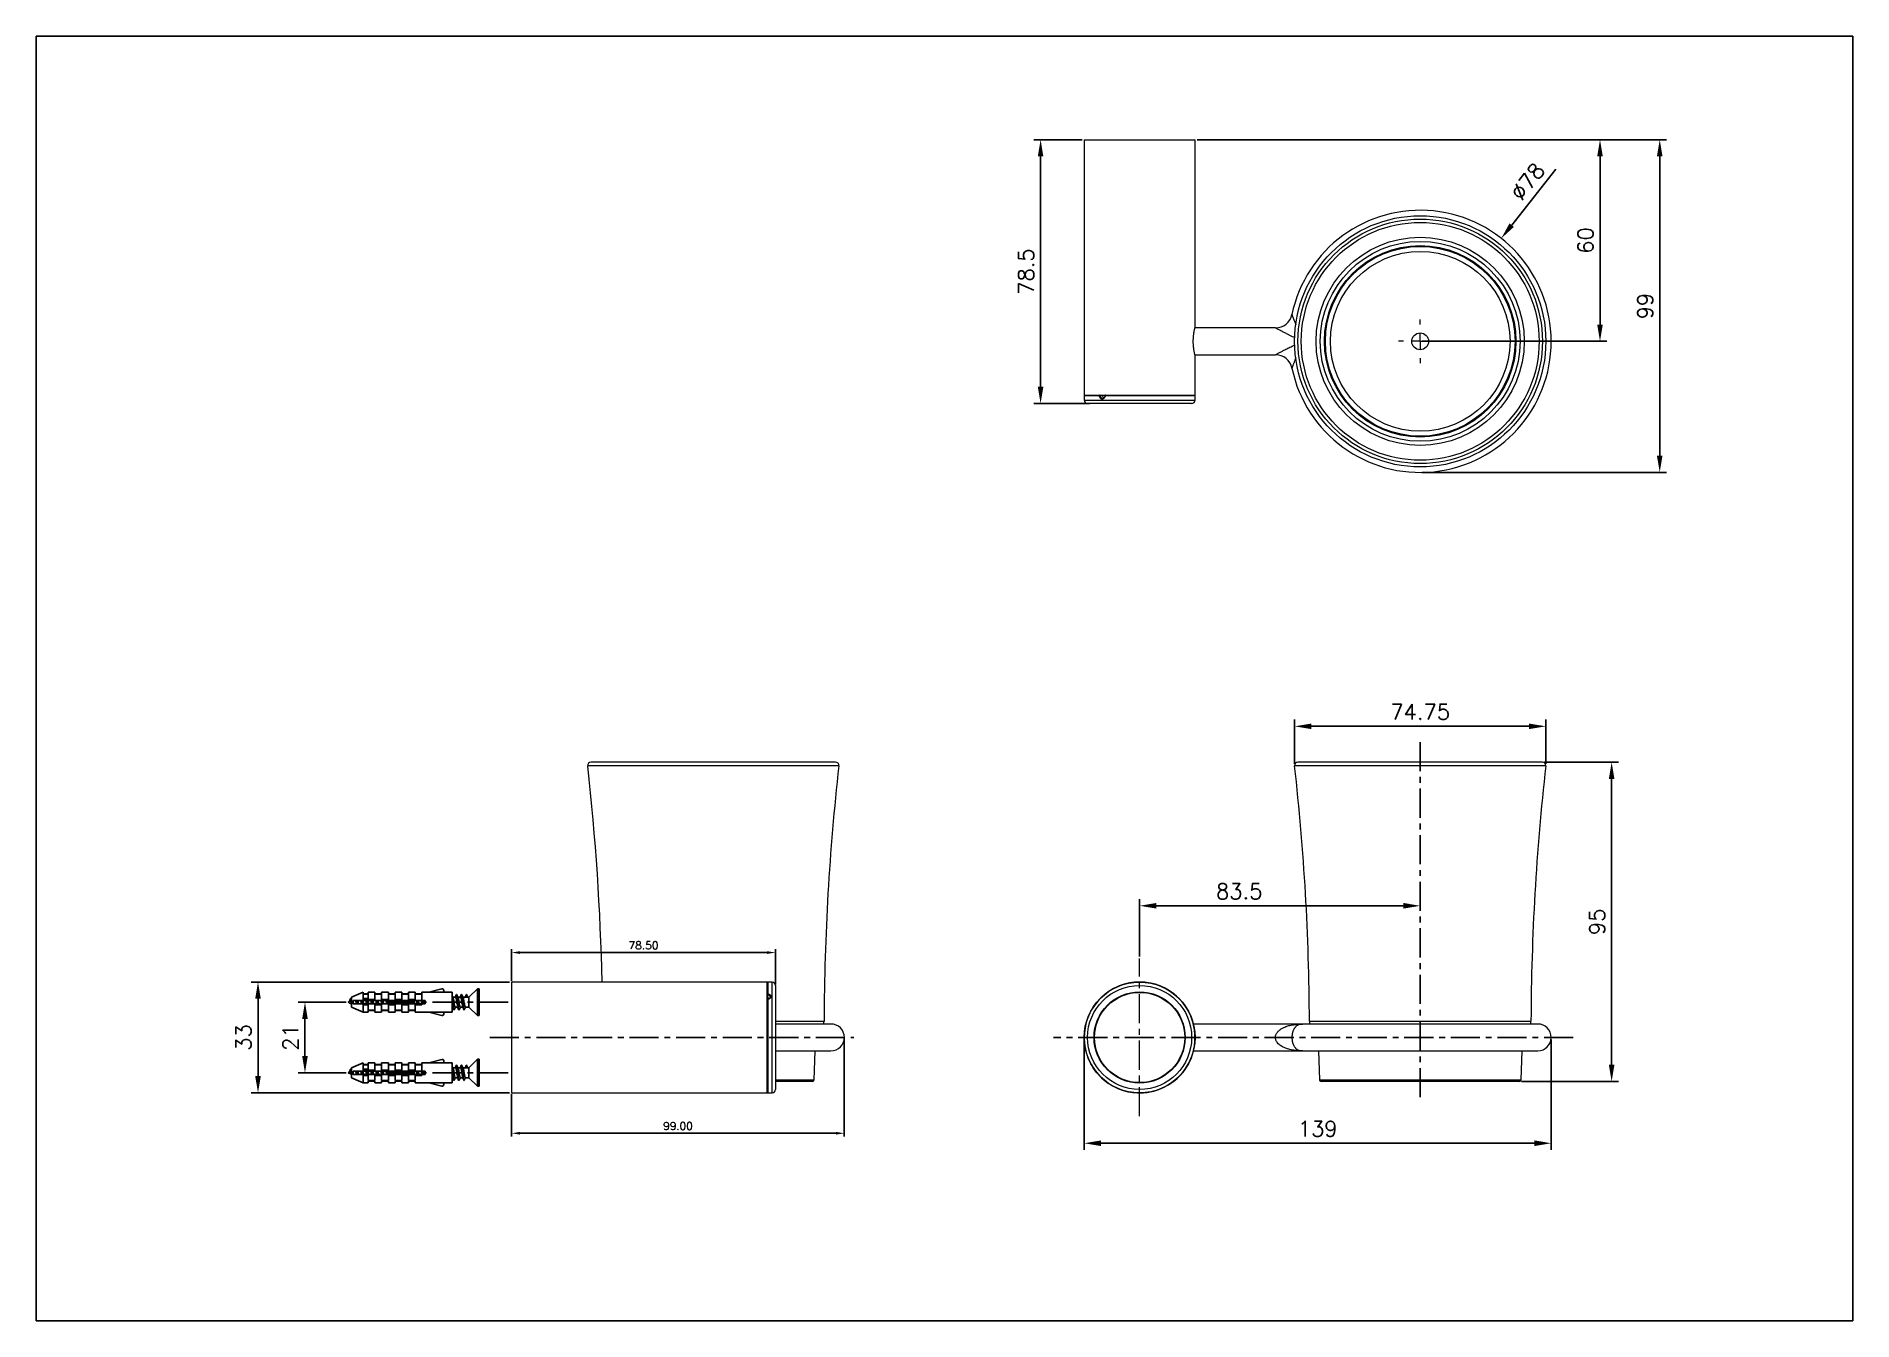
# Model space of a CAD drawing. Extents: x -620 to -79, y 16 to 398.
import ezdxf

# ---------------------------------------------------------------- set-up
doc = ezdxf.new("R2010")
doc.units = 0
doc.header["$LTSCALE"] = 23.1
doc.header["$MEASUREMENT"] = 0
doc.linetypes.add('CENTER', pattern=[0.6, 0.375, -0.075, 0.075, -0.075])
doc.layers.get('0').update_dxf_attribs({"linetype": 'CONTINUOUS'})
doc.layers.get('Defpoints').update_dxf_attribs({"linetype": 'CONTINUOUS'})
doc.styles.get("Standard").update_dxf_attribs({"font": 'txt.shx', "bigfont": 'whgtxt.shx'})
doc.dimstyles.get("Standard").update_dxf_attribs({"dimtxt": 2.5, "dimasz": 0.18, "dimexe": 0.18, "dimexo": 0.0625, "dimgap": 0.09, "dimtad": 0, "dimtih": 1, "dimtoh": 1, "dimdec": 4, "dimzin": 0, "dimdsep": 46, "dimtxsty": 'Standard', "dimcen": 0.09, "dimadec": 0, "dimazin": 0, "dimtp": 0.001, "dimtm": 0.001, "dimtfac": 1, "dimtdec": 4, "dimtofl": 0, "dimtmove": 0, "dimatfit": 0, "dimfxl": 0, "dimtolj": 1, "dimtzin": 0, "dimarcsym": 0})

msp = doc.modelspace()

# ---------------------------------------------------------------- blocks, each defined once
blk = doc.blocks.new('SW_CENTERMARKSYMBOL_2')
at = {"color": 0, "linetype": 'Continuous', "lineweight": 0}
for p, q in [((0, 5), (0, 6.5)), ((-5, 0), (-6.5, 0)), ((0, 0), (-2.5, 0)), ((0, 0), (0, 2.5)), ((0, 0), (0, -2.5)), ((0, 0), (2.5, 0)), ((5, 0), (6.5, 0)), ((0, -5), (0, -6.5))]:
    blk.add_line(p, q, dxfattribs=at)
blk = doc.blocks.new('*D36')
at = {"color": 2, "lineweight": -2, "transparency": 16777216}
for p, q in [((-245.32, 181.59), (-245.32, 194.78)), ((-170.58, 181.59), (-170.58, 194.78)), ((-240.32, 192.78), (-175.58, 192.78))]:
    blk.add_line(p, q, dxfattribs=at)
at = {"color": 2, "transparency": 16777216}
for points in [[(-240.32, 193.61), (-240.32, 191.94), (-245.32, 192.78)], [(-175.58, 193.61), (-175.58, 191.94), (-170.58, 192.78)]]:
    blk.add_solid(points, dxfattribs=at)
at = {"layer": 'Defpoints', "color": 0, "transparency": 16777216}
for p in [(-170.58, 192.78), (-245.32, 180.99), (-170.58, 180.99)]:
    blk.add_point(p, dxfattribs=at)
at = {"color": 2, "transparency": 16777216, "insert": (-207.95, 197.08), "char_height": 4.6, "attachment_point": 5}
blk.add_mtext('\\A1;74.75', dxfattribs=at)
blk = doc.blocks.new('*D37')
at = {"color": 2, "lineweight": -2, "transparency": 16777216}
for p, q in [((-307.95, 99.59), (-307.95, 66.71)), ((-168.95, 99.59), (-168.95, 66.71)), ((-302.95, 68.71), (-173.95, 68.71))]:
    blk.add_line(p, q, dxfattribs=at)
at = {"color": 2, "transparency": 16777216}
for points in [[(-302.95, 69.55), (-302.95, 67.88), (-307.95, 68.71)], [(-173.95, 69.55), (-173.95, 67.88), (-168.95, 68.71)]]:
    blk.add_solid(points, dxfattribs=at)
at = {"layer": 'Defpoints', "color": 0, "transparency": 16777216}
for p in [(-307.95, 100.19), (-168.95, 100.19), (-168.95, 68.71)]:
    blk.add_point(p, dxfattribs=at)
at = {"color": 2, "transparency": 16777216, "insert": (-238.45, 73.01), "char_height": 4.6, "attachment_point": 5}
blk.add_mtext('\\A1;139', dxfattribs=at)
blk = doc.blocks.new('*D38')
at = {"color": 2, "lineweight": -2, "transparency": 16777216}
for p, q in [((-170.97, 182.1), (-148.98, 182.1)), ((-150.98, 92.1), (-150.98, 177.1)), ((-177.83, 87.1), (-148.98, 87.1))]:
    blk.add_line(p, q, dxfattribs=at)
at = {"color": 2, "transparency": 16777216}
for points in [[(-151.81, 177.1), (-150.15, 177.1), (-150.98, 182.1)], [(-151.81, 92.1), (-150.15, 92.1), (-150.98, 87.1)]]:
    blk.add_solid(points, dxfattribs=at)
at = {"layer": 'Defpoints', "color": 0, "transparency": 16777216}
for p in [(-171.57, 182.1), (-150.98, 182.1), (-178.43, 87.1)]:
    blk.add_point(p, dxfattribs=at)
at = {"color": 2, "transparency": 16777216, "insert": (-155.28, 134.6), "char_height": 4.6, "attachment_point": 5, "rotation": 90}
blk.add_mtext('\\A1;95', dxfattribs=at)
blk = doc.blocks.new('*D39')
at = {"color": 2, "lineweight": -2, "transparency": 16777216}
for p, q in [((-291.45, 124.25), (-291.45, 141.37)), ((-207.95, 139.97), (-207.95, 141.37)), ((-212.95, 139.37), (-286.45, 139.37))]:
    blk.add_line(p, q, dxfattribs=at)
at = {"color": 2, "transparency": 16777216}
for points in [[(-286.45, 140.21), (-286.45, 138.54), (-291.45, 139.37)], [(-212.95, 140.21), (-212.95, 138.54), (-207.95, 139.37)]]:
    blk.add_solid(points, dxfattribs=at)
at = {"layer": 'Defpoints', "color": 0, "transparency": 16777216}
for p in [(-291.45, 139.37), (-207.95, 139.37), (-291.45, 123.65)]:
    blk.add_point(p, dxfattribs=at)
at = {"color": 2, "transparency": 16777216, "insert": (-261.81, 143.67), "char_height": 4.6, "attachment_point": 5}
blk.add_mtext('\\A1;83.5', dxfattribs=at)
blk = doc.blocks.new('*D40')
at = {"color": 2, "lineweight": -2, "transparency": 16777216}
for p, q in [((-274.35, 367.35), (-134.67, 367.35)), ((-136.67, 273.35), (-136.67, 362.35)), ((-207.35, 268.35), (-134.67, 268.35))]:
    blk.add_line(p, q, dxfattribs=at)
at = {"color": 2, "transparency": 16777216}
for points in [[(-137.51, 362.35), (-135.84, 362.35), (-136.67, 367.35)], [(-137.51, 273.35), (-135.84, 273.35), (-136.67, 268.35)]]:
    blk.add_solid(points, dxfattribs=at)
at = {"layer": 'Defpoints', "color": 0, "transparency": 16777216}
for p in [(-274.95, 367.35), (-136.67, 367.35), (-207.95, 268.35)]:
    blk.add_point(p, dxfattribs=at)
at = {"color": 2, "transparency": 16777216, "insert": (-140.97, 317.85), "char_height": 4.6, "attachment_point": 5, "rotation": 90}
blk.add_mtext('\\A1;99', dxfattribs=at)
blk = doc.blocks.new('*D41')
at = {"color": 2, "lineweight": -2, "transparency": 16777216}
for p, q in [((-308.55, 367.35), (-322.92, 367.35)), ((-320.92, 293.85), (-320.92, 362.35)), ((-306.36, 288.85), (-322.92, 288.85))]:
    blk.add_line(p, q, dxfattribs=at)
at = {"color": 2, "transparency": 16777216}
for points in [[(-321.75, 362.35), (-320.09, 362.35), (-320.92, 367.35)], [(-321.75, 293.85), (-320.09, 293.85), (-320.92, 288.85)]]:
    blk.add_solid(points, dxfattribs=at)
at = {"layer": 'Defpoints', "color": 0, "transparency": 16777216}
for p in [(-320.92, 367.35), (-307.95, 367.35), (-305.76, 288.85)]:
    blk.add_point(p, dxfattribs=at)
at = {"color": 2, "transparency": 16777216, "insert": (-325.22, 328.1), "char_height": 4.6, "attachment_point": 5, "rotation": 90}
blk.add_mtext('\\A1;78.5', dxfattribs=at)
blk = doc.blocks.new('*D42')
at = {"color": 2, "lineweight": -2, "transparency": 16777216}
blk.add_line((-167.56, 358.62), (-180.72, 341.91), dxfattribs=at)
at = {"color": 2, "transparency": 16777216}
blk.add_solid([(-181.38, 342.43), (-180.07, 341.4), (-183.82, 337.98)], dxfattribs=at)
at = {"layer": 'Defpoints', "color": 0, "transparency": 16777216}
for p in [(-183.82, 337.98), (-232.08, 276.71)]:
    blk.add_point(p, dxfattribs=at)
at = {"color": 2, "transparency": 16777216, "insert": (-175.98, 354.89), "char_height": 4.6, "attachment_point": 5, "rotation": 51.7736}
blk.add_mtext('\\A1;∅78', dxfattribs=at)
blk = doc.blocks.new('*D43')
at = {"color": 2, "lineweight": -2, "transparency": 16777216}
for p, q in [((-478.33, 116.99), (-478.33, 126.45)), ((-402.33, 125.45), (-475.83, 125.45)), ((-399.83, 115.97), (-399.83, 126.45))]:
    blk.add_line(p, q, dxfattribs=at)
at = {"color": 2, "transparency": 16777216}
for points in [[(-475.83, 125.87), (-475.83, 125.04), (-478.33, 125.45)], [(-402.33, 125.87), (-402.33, 125.04), (-399.83, 125.45)]]:
    blk.add_solid(points, dxfattribs=at)
at = {"layer": 'Defpoints', "color": 0, "transparency": 16777216}
for p in [(-478.33, 125.45), (-478.33, 116.69), (-399.83, 115.67)]:
    blk.add_point(p, dxfattribs=at)
at = {"color": 2, "transparency": 16777216, "insert": (-439.08, 127.6), "char_height": 2.3, "attachment_point": 5}
blk.add_mtext('\\A1;78.50', dxfattribs=at)
blk = doc.blocks.new('*D44')
at = {"color": 2, "lineweight": -2, "transparency": 16777216}
for p, q in [((-379.33, 99.89), (-379.33, 70.68)), ((-478.33, 83.39), (-478.33, 70.68)), ((-381.83, 71.68), (-475.83, 71.68))]:
    blk.add_line(p, q, dxfattribs=at)
at = {"color": 2, "transparency": 16777216}
for points in [[(-475.83, 72.1), (-475.83, 71.27), (-478.33, 71.68)], [(-381.83, 72.1), (-381.83, 71.27), (-379.33, 71.68)]]:
    blk.add_solid(points, dxfattribs=at)
at = {"layer": 'Defpoints', "color": 0, "transparency": 16777216}
for p in [(-379.33, 100.19), (-478.33, 83.69), (-478.33, 71.68)]:
    blk.add_point(p, dxfattribs=at)
at = {"color": 2, "transparency": 16777216, "insert": (-428.83, 73.83), "char_height": 2.3, "attachment_point": 5}
blk.add_mtext('\\A1;99.00', dxfattribs=at)
blk = doc.blocks.new('*D47')
at = {"color": 2, "lineweight": -2, "transparency": 16777216}
for p, q in [((-527.62, 110.69), (-541.84, 110.69)), ((-539.84, 94.69), (-539.84, 105.69)), ((-527.62, 89.69), (-541.84, 89.69))]:
    blk.add_line(p, q, dxfattribs=at)
at = {"color": 2, "transparency": 16777216}
for points in [[(-540.67, 105.69), (-539, 105.69), (-539.84, 110.69)], [(-540.67, 94.69), (-539, 94.69), (-539.84, 89.69)]]:
    blk.add_solid(points, dxfattribs=at)
at = {"layer": 'Defpoints', "color": 0, "transparency": 16777216}
for p in [(-539.84, 110.69), (-527.02, 110.69), (-527.02, 89.69)]:
    blk.add_point(p, dxfattribs=at)
at = {"color": 2, "transparency": 16777216, "insert": (-544.14, 100.19), "char_height": 4.6, "attachment_point": 5, "rotation": 90}
blk.add_mtext('\\A1;21', dxfattribs=at)
blk = doc.blocks.new('*D48')
at = {"color": 2, "lineweight": -2, "transparency": 16777216}
for p, q in [((-478.93, 116.69), (-555.81, 116.69)), ((-553.81, 111.69), (-553.81, 88.69)), ((-478.93, 83.69), (-555.81, 83.69))]:
    blk.add_line(p, q, dxfattribs=at)
at = {"color": 2, "transparency": 16777216}
for points in [[(-554.65, 111.69), (-552.98, 111.69), (-553.81, 116.69)], [(-554.65, 88.69), (-552.98, 88.69), (-553.81, 83.69)]]:
    blk.add_solid(points, dxfattribs=at)
at = {"layer": 'Defpoints', "color": 0, "transparency": 16777216}
for p in [(-478.33, 116.69), (-553.81, 83.69), (-478.33, 83.69)]:
    blk.add_point(p, dxfattribs=at)
at = {"color": 2, "transparency": 16777216, "insert": (-558.11, 100.19), "char_height": 4.6, "attachment_point": 5, "rotation": 90}
blk.add_mtext('\\A1;33', dxfattribs=at)
blk = doc.blocks.new('*D49')
at = {"color": 2, "lineweight": -2, "transparency": 16777216}
for p, q in [((-274.35, 367.35), (-152.44, 367.35)), ((-154.44, 312.35), (-154.44, 362.35)), ((-207.35, 307.35), (-152.44, 307.35))]:
    blk.add_line(p, q, dxfattribs=at)
at = {"color": 2, "transparency": 16777216}
for points in [[(-155.27, 362.35), (-153.6, 362.35), (-154.44, 367.35)], [(-155.27, 312.35), (-153.6, 312.35), (-154.44, 307.35)]]:
    blk.add_solid(points, dxfattribs=at)
at = {"layer": 'Defpoints', "color": 0, "transparency": 16777216}
for p in [(-274.95, 367.35), (-154.44, 367.35), (-207.95, 307.35)]:
    blk.add_point(p, dxfattribs=at)
at = {"color": 2, "transparency": 16777216, "insert": (-158.74, 337.35), "char_height": 4.6, "attachment_point": 5, "rotation": 90}
blk.add_mtext('\\A1;60', dxfattribs=at)
blk = doc.blocks.new('A$C249B000C')
at = {"color": 2, "linetype": 'Continuous'}
for p, q in [((0, 0), (0, 420)), ((0, 420), (594, 420)), ((594, 0), (594, 420)), ((0, 0), (594, 0))]:
    blk.add_line(p, q, dxfattribs=at)

# ---------------------------------------------------------------- dimensions: what is measured, and where the dimension line sits
for base, p1, p2, override, picture, middle in [((-320.918, 367.346), (-305.764, 288.846), (-307.95, 367.346), {"dimscale": 2, "dimtxt": 2.3, "dimasz": 2.5, "dimexe": 1, "dimexo": 0.3, "dimgap": 1, "dimtad": 1, "dimtih": 0, "dimtoh": 0, "dimdec": 1, "dimzin": 8, "dimcen": 0, "dimclrd": 2, "dimclre": 2, "dimclrt": 2, "dimtp": 0.1, "dimtm": 0, "dimtfac": 0.5, "dimtdec": 2, "dimatfit": 3}, '*D41', (-325.218, 328.096)), ((-150.981, 182.101), (-178.433, 87.101), (-171.57, 182.101), {"dimscale": 2, "dimtxt": 2.3, "dimasz": 2.5, "dimexe": 1, "dimexo": 0.3, "dimgap": 1, "dimtad": 1, "dimtih": 0, "dimtoh": 0, "dimdec": 2, "dimzin": 8, "dimcen": 0, "dimclrd": 2, "dimclre": 2, "dimclrt": 2, "dimtp": 0.1, "dimtm": 0, "dimtfac": 0.5, "dimtdec": 2, "dimatfit": 3}, '*D38', (-155.281, 134.601)), ((-553.815, 83.687), (-478.326, 116.687), (-478.326, 83.687), {"dimscale": 2, "dimtxt": 2.3, "dimasz": 2.5, "dimexe": 1, "dimexo": 0.3, "dimgap": 1, "dimtad": 1, "dimtih": 0, "dimtoh": 0, "dimdec": 2, "dimzin": 8, "dimcen": 0, "dimclrd": 2, "dimclre": 2, "dimclrt": 2, "dimtp": 0.1, "dimtm": 0, "dimtfac": 0.5, "dimtdec": 2, "dimatfit": 3}, '*D48', (-558.115, 100.187))]:
    dim = msp.add_linear_dim(base=base, p1=p1, p2=p2, angle=90, dimstyle='Standard', override=override)
    dim.commit()
    dim.dimension.update_dxf_attribs({"geometry": picture, "text_midpoint": middle})
for base, p1, p2, angle, override, picture, middle in [((-136.674, 367.346), (-207.95, 268.346), (-274.95, 367.346), 90, {"dimscale": 2, "dimtxt": 2.3, "dimasz": 2.5, "dimexe": 1, "dimexo": 0.3, "dimgap": 1, "dimtad": 1, "dimtih": 0, "dimtoh": 0, "dimdec": 1, "dimzin": 8, "dimcen": 0, "dimclrd": 2, "dimclre": 2, "dimclrt": 2, "dimtp": 0.1, "dimtm": 0, "dimtfac": 0.5, "dimtdec": 2, "dimatfit": 3}, '*D40', (-136.674, 317.846)), ((-154.437, 367.346), (-207.95, 307.346), (-274.95, 367.346), 90, {"dimscale": 2, "dimtxt": 2.3, "dimasz": 2.5, "dimexe": 1, "dimexo": 0.3, "dimgap": 1, "dimtad": 1, "dimtih": 0, "dimtoh": 0, "dimdec": 1, "dimzin": 8, "dimcen": 0, "dimclrd": 2, "dimclre": 2, "dimclrt": 2, "dimtp": 0.1, "dimtm": 0, "dimtfac": 0.5, "dimtdec": 2, "dimatfit": 3}, '*D49', (-154.437, 337.346)), ((-539.835, 110.687), (-527.025, 89.687), (-527.025, 110.687), 270, {"dimscale": 2, "dimtxt": 2.3, "dimasz": 2.5, "dimexe": 1, "dimexo": 0.3, "dimgap": 1, "dimtad": 1, "dimtih": 0, "dimtoh": 0, "dimdec": 2, "dimzin": 8, "dimcen": 0, "dimclrd": 2, "dimclre": 2, "dimclrt": 2, "dimtp": 0.1, "dimtm": 0, "dimtfac": 0.5, "dimtdec": 2, "dimatfit": 3}, '*D47', (-539.835, 100.187))]:
    dim = msp.add_linear_dim(base=base, p1=p1, p2=p2, angle=angle, dimstyle='Standard', override=override)
    dim.commit()
    dim.dimension.update_dxf_attribs({"geometry": picture, "text_midpoint": middle, "dimtype": 160})
dim = msp.add_diameter_dim_2p(p1=(-232.082, 276.709), p2=(-183.818, 337.984), dimstyle='Standard', override={"dimscale": 2, "dimtxt": 2.3, "dimasz": 2.5, "dimexe": 1, "dimexo": 0.3, "dimgap": 1, "dimtad": 1, "dimtih": 0, "dimtoh": 0, "dimdec": 1, "dimzin": 8, "dimcen": 0, "dimclrd": 2, "dimclre": 2, "dimclrt": 2, "dimtp": 0.1, "dimtm": 0, "dimtfac": 0.5, "dimtdec": 2, "dimatfit": 3})
dim.commit()
dim.dimension.update_dxf_attribs({"geometry": '*D42', "text_midpoint": (-172.597, 352.229)})
for base, p1, p2, picture, middle in [((-170.576, 192.776), (-245.323, 180.989), (-170.576, 180.989), '*D36', (-207.95, 192.776)), ((-291.45, 139.374), (-207.95, 139.374), (-291.45, 123.647), '*D39', (-261.812, 139.374))]:
    dim = msp.add_linear_dim(base=base, p1=p1, p2=p2, dimstyle='Standard', override={"dimscale": 2, "dimtxt": 2.3, "dimasz": 2.5, "dimexe": 1, "dimexo": 0.3, "dimgap": 1, "dimtad": 1, "dimtih": 0, "dimtoh": 0, "dimdec": 2, "dimzin": 8, "dimcen": 0, "dimclrd": 2, "dimclre": 2, "dimclrt": 2, "dimtp": 0.1, "dimtm": 0, "dimtfac": 0.5, "dimtdec": 2, "dimatfit": 3})
    dim.commit()
    dim.dimension.update_dxf_attribs({"geometry": picture, "text_midpoint": middle, "dimtype": 160})
for base, p1, p2, override, picture, middle in [((-478.326, 125.454), (-399.826, 115.674), (-478.326, 116.687), {"dimtxt": 2.3, "dimasz": 2.5, "dimexe": 1, "dimexo": 0.3, "dimgap": 1, "dimtad": 1, "dimtih": 0, "dimtoh": 0, "dimdec": 2, "dimcen": 0, "dimclrd": 2, "dimclre": 2, "dimclrt": 2, "dimtp": 0.1, "dimtm": 0, "dimtfac": 0.5, "dimtdec": 2, "dimatfit": 3, "dimfxl": 2.5}, '*D43', (-439.076, 127.604)), ((-478.326, 71.684), (-379.326, 100.187), (-478.326, 83.687), {"dimtxt": 2.3, "dimasz": 2.5, "dimexe": 1, "dimexo": 0.3, "dimgap": 1, "dimtad": 1, "dimtih": 0, "dimtoh": 0, "dimdec": 2, "dimcen": 0, "dimclrd": 2, "dimclre": 2, "dimclrt": 2, "dimtp": 0.1, "dimtm": 0, "dimtfac": 0.5, "dimtdec": 2, "dimatfit": 3, "dimfxl": 2.5}, '*D44', (-428.826, 73.834)), ((-168.95, 68.712), (-307.95, 100.187), (-168.95, 100.187), {"dimscale": 2, "dimtxt": 2.3, "dimasz": 2.5, "dimexe": 1, "dimexo": 0.3, "dimgap": 1, "dimtad": 1, "dimtih": 0, "dimtoh": 0, "dimdec": 2, "dimzin": 8, "dimcen": 0, "dimclrd": 2, "dimclre": 2, "dimclrt": 2, "dimtp": 0.1, "dimtm": 0, "dimtfac": 0.5, "dimtdec": 2, "dimatfit": 3}, '*D37', (-238.45, 73.012))]:
    dim = msp.add_linear_dim(base=base, p1=p1, p2=p2, dimstyle='Standard', override=override)
    dim.commit()
    dim.dimension.update_dxf_attribs({"geometry": picture, "text_midpoint": middle})

# ---------------------------------------------------------------- linework, layer by layer
at = {"color": 7, "linetype": 'Continuous', "lineweight": 15}
for p, q in [((-307.95, 367.346), (-307.95, 291.346)), ((-307.95, 367.346), (-274.95, 367.346)), ((-274.95, 311.497), (-274.95, 367.346)), ((-251.013, 311.346), (-274.987, 311.346)), ((-274.95, 311.496), (-274.95, 311.497)), ((-274.987, 303.346), (-251.013, 303.346)), ((-274.95, 291.346), (-274.95, 303.196)), ((-307.95, 291.346), (-274.95, 291.346)), ((-307.948, 291.145), (-307.937, 289.838)), ((-305.764, 288.846), (-306.937, 288.846)), ((-275.963, 288.846), (-305.764, 288.846)), ((-303.436, 290.997), (-303.461, 291.145)), ((-303.17, 291.18), (-303.15, 291.056)), ((-302.435, 291.18), (-303.17, 291.18)), ((-301.697, 291.145), (-301.724, 290.997)), ((-274.963, 289.838), (-274.952, 291.145)), ((-381.946, 182.101), (-454.706, 182.101)), ((-171.57, 182.101), (-244.33, 182.101)), ((-402.326, 116.687), (-478.326, 116.687)), ((-478.326, 83.687), (-478.326, 116.687)), ((-402.326, 83.687), (-402.326, 116.687)), ((-400.817, 116.674), (-402.124, 116.685)), ((-399.826, 115.674), (-399.826, 106.099)), ((-402.022, 111.587), (-402.206, 111.553)), ((-402.159, 112.827), (-402.159, 112.026)), ((-402.036, 112.808), (-402.159, 112.827)), ((-402.124, 113.117), (-401.976, 113.094)), ((-401.976, 111.522), (-402.124, 111.497)), ((-303.436, 111.522), (-303.461, 111.497)), ((-303.454, 111.505), (-303.461, 111.497)), ((-301.697, 113.117), (-301.724, 113.094)), ((-301.697, 113.117), (-301.705, 113.11)), ((-399.826, 106.099), (-399.826, 84.7)), ((-383.326, 104.187), (-399.826, 104.187)), ((-242.95, 104.187), (-275.442, 104.187)), ((-172.95, 104.187), (-242.95, 104.187)), ((-399.826, 96.187), (-383.326, 96.187)), ((-388.31, 87.584), (-388.023, 96.187)), ((-275.442, 96.187), (-242.95, 96.187)), ((-242.95, 96.187), (-172.95, 96.187)), ((-238.253, 96.187), (-237.966, 87.584)), ((-177.934, 87.584), (-177.647, 96.187)), ((-388.809, 87.101), (-399.826, 87.101)), ((-207.95, 87.101), (-237.466, 87.101)), ((-178.433, 87.101), (-207.95, 87.101)), ((-478.326, 83.687), (-402.326, 83.687)), ((-402.124, 83.689), (-400.817, 83.7))]:
    msp.add_line(p, q, dxfattribs=at)
at = {"color": 8, "linetype": 'Continuous', "lineweight": 15}
for p, q in [((-303.461, 291.145), (-307.948, 291.145)), ((-307.937, 289.838), (-274.963, 289.838)), ((-274.952, 291.145), (-301.697, 291.145)), ((-380.952, 180.989), (-455.7, 180.989)), ((-207.95, 180.989), (-245.323, 180.989)), ((-170.576, 180.989), (-207.95, 180.989)), ((-402.124, 116.685), (-402.124, 113.117)), ((-400.817, 83.7), (-400.817, 116.674)), ((-402.124, 111.497), (-402.124, 83.689)), ((-399.826, 105.042), (-385.358, 105.042)), ((-240.918, 105.042), (-207.95, 105.042)), ((-207.95, 105.042), (-174.982, 105.042)), ((-399.826, 87.584), (-388.31, 87.584)), ((-237.966, 87.584), (-207.95, 87.584)), ((-207.95, 87.584), (-177.934, 87.584))]:
    msp.add_line(p, q, dxfattribs=at)
at = {"color": 1, "linetype": 'CENTER'}
for p, q in [((-207.95, 188.112), (-207.95, 82.24)), ((-515.775, 110.687), (-478.326, 110.687)), ((-484.826, 100.187), (-376.453, 100.187)), ((-162.435, 100.187), (-317.06, 100.187)), ((-515.775, 89.687), (-478.326, 89.687))]:
    msp.add_line(p, q, dxfattribs=at)
at = {"color": 1, "linetype": 'CENTER', "lineweight": 0}
msp.add_line((-291.45, 76.727), (-291.45, 123.647), dxfattribs=at)
at = {"color": 7, "linetype": 'Continuous'}
for p, q in [((-522.525, 113.687), (-526.025, 112.187)), ((-522.525, 111.187), (-522.525, 113.687)), ((-519.025, 113.687), (-521.025, 113.687)), ((-521.025, 113.187), (-521.025, 113.687)), ((-519.025, 113.687), (-519.025, 113.187)), ((-515.025, 113.687), (-517.025, 113.687)), ((-517.025, 113.187), (-517.025, 113.687)), ((-515.025, 113.687), (-515.025, 113.187)), ((-511.025, 113.687), (-513.025, 113.687)), ((-513.025, 113.187), (-513.025, 113.687)), ((-511.025, 113.687), (-511.025, 113.187)), ((-507.025, 113.687), (-509.025, 113.687)), ((-509.025, 113.187), (-509.025, 113.687)), ((-507.025, 113.687), (-507.025, 113.187)), ((-502.822, 113.687), (-505.025, 113.687)), ((-505.025, 113.187), (-505.025, 113.687)), ((-502.979, 113.645), (-499.154, 114.67)), ((-498.525, 113.645), (-502.979, 113.645)), ((-498.525, 114.187), (-498.525, 113.645)), ((-496.025, 113.687), (-498.525, 113.687)), ((-496.025, 107.687), (-496.025, 113.687)), ((-488.525, 114.687), (-491.025, 112.187)), ((-488.025, 114.687), (-488.525, 114.687)), ((-488.525, 106.687), (-488.525, 114.687)), ((-488.025, 106.687), (-488.025, 114.687)), ((-526.025, 111.449), (-526.155, 111.666)), ((-526.025, 109.187), (-526.025, 112.187)), ((-522.525, 107.687), (-526.025, 109.187)), ((-504.025, 111.187), (-525.525, 111.187)), ((-525.525, 110.187), (-525.525, 111.187)), ((-525.525, 110.187), (-504.025, 110.187)), ((-521.025, 113.187), (-522.525, 113.187)), ((-521.025, 113.037), (-522.525, 113.037)), ((-521.025, 111.735), (-522.525, 111.735)), ((-519.025, 111.492), (-522.525, 111.492)), ((-522.525, 107.687), (-522.525, 110.187)), ((-521.025, 109.883), (-522.525, 109.883)), ((-521.025, 110.888), (-521.073, 111.179)), ((-521.025, 111.735), (-521.025, 113.037)), ((-521.025, 111.492), (-521.025, 110.888)), ((-521.025, 110.187), (-521.025, 108.337)), ((-519.025, 108.337), (-521.025, 108.337)), ((-519.025, 108.187), (-521.025, 108.187)), ((-521.025, 108.187), (-521.025, 107.687)), ((-517.025, 113.187), (-519.025, 113.187)), ((-517.025, 113.037), (-519.025, 113.037)), ((-519.025, 113.037), (-519.025, 111.187)), ((-519.025, 108.337), (-519.025, 110.187)), ((-517.025, 109.883), (-519.025, 109.883)), ((-519.025, 107.687), (-519.025, 108.187)), ((-517.025, 111.187), (-517.025, 113.037)), ((-515.025, 111.492), (-517.025, 111.492)), ((-517.025, 110.187), (-517.025, 108.337)), ((-515.025, 108.337), (-517.025, 108.337)), ((-515.025, 108.187), (-517.025, 108.187)), ((-517.025, 108.187), (-517.025, 107.687)), ((-513.025, 113.187), (-515.025, 113.187)), ((-513.025, 113.037), (-515.025, 113.037)), ((-515.025, 113.037), (-515.025, 111.187)), ((-515.025, 108.337), (-515.025, 110.187)), ((-513.025, 109.883), (-515.025, 109.883)), ((-515.025, 107.687), (-515.025, 108.187)), ((-513.025, 111.187), (-513.025, 113.037)), ((-511.025, 111.492), (-513.025, 111.492)), ((-513.025, 110.187), (-513.025, 108.337)), ((-511.025, 108.337), (-513.025, 108.337)), ((-511.025, 108.187), (-513.025, 108.187)), ((-513.025, 108.187), (-513.025, 107.687)), ((-509.025, 113.187), (-511.025, 113.187)), ((-509.025, 113.037), (-511.025, 113.037)), ((-511.025, 113.037), (-511.025, 111.187)), ((-511.025, 108.337), (-511.025, 110.187)), ((-509.025, 109.883), (-511.025, 109.883)), ((-511.025, 107.687), (-511.025, 108.187)), ((-509.025, 111.187), (-509.025, 113.037)), ((-507.025, 111.492), (-509.025, 111.492)), ((-509.025, 110.187), (-509.025, 108.337)), ((-507.025, 108.337), (-509.025, 108.337)), ((-507.025, 108.187), (-509.025, 108.187)), ((-509.025, 108.187), (-509.025, 107.687)), ((-505.025, 113.187), (-507.025, 113.187)), ((-505.025, 113.037), (-507.025, 113.037)), ((-507.025, 113.037), (-507.025, 111.187)), ((-507.025, 108.337), (-507.025, 110.187)), ((-505.025, 109.883), (-507.025, 109.883)), ((-507.025, 107.687), (-507.025, 108.187)), ((-505.025, 111.187), (-505.025, 113.037)), ((-505.025, 109.883), (-505.025, 110.187)), ((-504.025, 110.187), (-504.025, 111.187)), ((-496.025, 109.187), (-495.822, 109.187)), ((-495.881, 109.362), (-495.805, 109.136)), ((-495.832, 112.187), (-495.015, 112.187)), ((-495.118, 109.187), (-494.322, 109.187)), ((-494.381, 109.362), (-494.305, 109.136)), ((-494.332, 112.187), (-493.515, 112.187)), ((-493.665, 109.029), (-493.582, 109.187)), ((-493.618, 109.187), (-492.822, 109.187)), ((-492.881, 109.362), (-492.822, 109.187)), ((-492.832, 112.187), (-491.025, 112.187)), ((-492.165, 109.029), (-492.082, 109.187)), ((-492.118, 109.187), (-491.025, 109.187)), ((-492.015, 112.187), (-491.775, 112.986)), ((-491.775, 112.986), (-491.368, 112.187)), ((-491.025, 112.187), (-491.025, 109.187)), ((-488.525, 106.687), (-491.025, 109.187)), ((-521.025, 107.687), (-522.525, 107.687)), ((-517.025, 107.687), (-519.025, 107.687)), ((-513.025, 107.687), (-515.025, 107.687)), ((-509.025, 107.687), (-511.025, 107.687)), ((-502.822, 107.687), (-507.025, 107.687)), ((-502.979, 107.729), (-499.154, 106.704)), ((-498.525, 107.729), (-502.979, 107.729)), ((-498.525, 107.187), (-498.525, 107.729)), ((-496.025, 107.687), (-498.525, 107.687)), ((-488.025, 106.687), (-488.525, 106.687)), ((-522.525, 92.687), (-526.025, 91.187)), ((-522.525, 90.187), (-522.525, 92.687)), ((-521.025, 92.187), (-522.525, 92.187)), ((-521.025, 92.037), (-522.525, 92.037)), ((-519.025, 92.687), (-521.025, 92.687)), ((-521.025, 92.187), (-521.025, 92.687)), ((-521.025, 90.735), (-521.025, 92.037)), ((-519.025, 92.687), (-519.025, 92.187)), ((-517.025, 92.187), (-519.025, 92.187)), ((-517.025, 92.037), (-519.025, 92.037)), ((-519.025, 92.037), (-519.025, 90.187)), ((-515.025, 92.687), (-517.025, 92.687)), ((-517.025, 92.187), (-517.025, 92.687)), ((-517.025, 90.187), (-517.025, 92.037)), ((-515.025, 92.687), (-515.025, 92.187)), ((-513.025, 92.187), (-515.025, 92.187)), ((-513.025, 92.037), (-515.025, 92.037)), ((-515.025, 92.037), (-515.025, 90.187)), ((-511.025, 92.687), (-513.025, 92.687)), ((-513.025, 92.187), (-513.025, 92.687)), ((-513.025, 90.187), (-513.025, 92.037)), ((-511.025, 92.687), (-511.025, 92.187)), ((-509.025, 92.187), (-511.025, 92.187)), ((-509.025, 92.037), (-511.025, 92.037)), ((-511.025, 92.037), (-511.025, 90.187)), ((-507.025, 92.687), (-509.025, 92.687)), ((-509.025, 92.187), (-509.025, 92.687)), ((-509.025, 90.187), (-509.025, 92.037)), ((-507.025, 92.687), (-507.025, 92.187)), ((-505.025, 92.187), (-507.025, 92.187)), ((-505.025, 92.037), (-507.025, 92.037)), ((-507.025, 92.037), (-507.025, 90.187)), ((-502.822, 92.687), (-505.025, 92.687)), ((-505.025, 92.187), (-505.025, 92.687)), ((-505.025, 90.187), (-505.025, 92.037)), ((-502.979, 92.645), (-499.154, 93.67)), ((-498.525, 92.645), (-502.979, 92.645)), ((-498.525, 93.187), (-498.525, 92.645)), ((-496.025, 92.687), (-498.525, 92.687)), ((-496.025, 86.687), (-496.025, 92.687)), ((-492.015, 91.187), (-491.775, 91.986)), ((-491.775, 91.986), (-491.368, 91.187)), ((-488.525, 93.687), (-491.025, 91.187)), ((-488.025, 93.687), (-488.525, 93.687)), ((-488.525, 85.687), (-488.525, 93.687)), ((-488.025, 85.687), (-488.025, 93.687)), ((-526.025, 90.449), (-526.155, 90.666)), ((-526.025, 88.187), (-526.025, 91.187)), ((-522.525, 86.687), (-526.025, 88.187)), ((-504.025, 90.187), (-525.525, 90.187)), ((-525.525, 89.187), (-525.525, 90.187)), ((-525.525, 89.187), (-504.025, 89.187)), ((-521.025, 90.735), (-522.525, 90.735)), ((-519.025, 90.492), (-522.525, 90.492)), ((-522.525, 86.687), (-522.525, 89.187)), ((-521.025, 88.883), (-522.525, 88.883)), ((-521.025, 86.687), (-522.525, 86.687)), ((-521.025, 89.888), (-521.073, 90.179)), ((-521.025, 90.492), (-521.025, 89.888)), ((-521.025, 89.187), (-521.025, 87.337)), ((-519.025, 87.337), (-521.025, 87.337)), ((-519.025, 87.187), (-521.025, 87.187)), ((-521.025, 87.187), (-521.025, 86.687)), ((-519.025, 87.337), (-519.025, 89.187)), ((-517.025, 88.883), (-519.025, 88.883)), ((-519.025, 86.687), (-519.025, 87.187)), ((-517.025, 86.687), (-519.025, 86.687)), ((-515.025, 90.492), (-517.025, 90.492)), ((-517.025, 89.187), (-517.025, 87.337)), ((-515.025, 87.337), (-517.025, 87.337)), ((-515.025, 87.187), (-517.025, 87.187)), ((-517.025, 87.187), (-517.025, 86.687)), ((-515.025, 87.337), (-515.025, 89.187)), ((-513.025, 88.883), (-515.025, 88.883)), ((-515.025, 86.687), (-515.025, 87.187)), ((-513.025, 86.687), (-515.025, 86.687)), ((-511.025, 90.492), (-513.025, 90.492)), ((-513.025, 89.187), (-513.025, 87.337)), ((-511.025, 87.337), (-513.025, 87.337)), ((-511.025, 87.187), (-513.025, 87.187)), ((-513.025, 87.187), (-513.025, 86.687)), ((-511.025, 87.337), (-511.025, 89.187)), ((-509.025, 88.883), (-511.025, 88.883)), ((-511.025, 86.687), (-511.025, 87.187)), ((-509.025, 86.687), (-511.025, 86.687)), ((-507.025, 90.492), (-509.025, 90.492)), ((-509.025, 89.187), (-509.025, 87.337)), ((-507.025, 87.337), (-509.025, 87.337)), ((-507.025, 87.187), (-509.025, 87.187)), ((-509.025, 87.187), (-509.025, 86.687)), ((-507.025, 87.337), (-507.025, 89.187)), ((-505.025, 88.883), (-507.025, 88.883)), ((-507.025, 86.687), (-507.025, 87.187)), ((-502.822, 86.687), (-507.025, 86.687)), ((-505.025, 88.883), (-505.025, 89.187)), ((-504.025, 89.187), (-504.025, 90.187)), ((-502.979, 86.729), (-499.154, 85.704)), ((-498.525, 86.729), (-502.979, 86.729)), ((-498.525, 86.187), (-498.525, 86.729)), ((-496.025, 86.687), (-498.525, 86.687)), ((-496.025, 88.187), (-495.822, 88.187)), ((-495.881, 88.362), (-495.805, 88.136)), ((-495.832, 91.187), (-495.015, 91.187)), ((-495.118, 88.187), (-494.322, 88.187)), ((-494.381, 88.362), (-494.305, 88.136)), ((-494.332, 91.187), (-493.515, 91.187)), ((-493.665, 88.029), (-493.582, 88.187)), ((-493.618, 88.187), (-492.822, 88.187)), ((-492.881, 88.362), (-492.822, 88.187)), ((-492.832, 91.187), (-491.025, 91.187)), ((-492.165, 88.029), (-492.082, 88.187)), ((-492.118, 88.187), (-491.025, 88.187)), ((-491.025, 91.187), (-491.025, 88.187)), ((-488.525, 85.687), (-491.025, 88.187)), ((-488.025, 85.687), (-488.525, 85.687))]:
    msp.add_line(p, q, dxfattribs=at)
at = {"color": 8, "linetype": 'Continuous', "lineweight": 15, "flags": 128}
for points in [[(-301.794, 291.045), (-301.794, 291.04), (-301.788, 291.031), (-301.774, 291.02), (-301.752, 291.009), (-301.724, 290.997)], [(-301.697, 291.145), (-301.726, 291.151), (-301.749, 291.158), (-301.764, 291.164), (-301.771, 291.17), (-301.771, 291.172)], [(-402.149, 111.559), (-402.149, 111.559), (-402.144, 111.555), (-402.138, 111.543), (-402.131, 111.524), (-402.124, 111.497)], [(-402.021, 111.58), (-402.019, 111.58), (-402.01, 111.577), (-401.999, 111.566), (-401.988, 111.548), (-401.976, 111.522)]]:
    msp.add_lwpolyline(points, dxfattribs=at)
at = {"color": 7, "linetype": 'Continuous', "lineweight": 15, "flags": 128}
for points in [[(-301.573, 291.346), (-301.597, 291.343), (-301.621, 291.331), (-301.642, 291.312), (-301.661, 291.287), (-301.677, 291.257), (-301.688, 291.222), (-301.695, 291.184), (-301.697, 291.145)], [(-385.486, 104.187), (-385.398, 104.568), (-385.358, 105.042)], [(-240.918, 105.042), (-240.878, 104.568), (-240.79, 104.187)], [(-175.11, 104.187), (-175.021, 104.568), (-174.982, 105.042)]]:
    msp.add_lwpolyline(points, dxfattribs=at)
at = {"color": 7, "linetype": 'Continuous'}
for points in [[(-526.604, 111.015), (-526.677, 110.877), (-526.693, 110.855)], [(-526.416, 111.481), (-526.462, 111.355), (-526.533, 111.177), (-526.604, 111.015)], [(-526.51, 110.947), (-526.463, 110.963), (-526.417, 110.966)], [(-526.025, 110.446), (-526.074, 110.552), (-526.131, 110.67), (-526.188, 110.774), (-526.245, 110.859), (-526.302, 110.92), (-526.36, 110.955), (-526.417, 110.966)], [(-526.155, 111.666), (-526.19, 111.714), (-526.242, 111.741), (-526.294, 111.717), (-526.345, 111.644), (-526.397, 111.53), (-526.416, 111.481)], [(-526.025, 111.279), (-526.034, 111.319), (-526.086, 111.5), (-526.138, 111.633), (-526.155, 111.666)], [(-525.399, 110.187), (-525.4, 110.19), (-525.471, 110.368), (-525.525, 110.51)], [(-524.53, 110.187), (-524.53, 110.187), (-524.587, 110.445), (-524.644, 110.709), (-524.702, 110.963), (-524.757, 111.187)], [(-524.336, 110.187), (-524.372, 110.465), (-524.424, 110.877), (-524.464, 111.187)], [(-523.908, 110.187), (-523.924, 110.255), (-523.983, 110.526), (-524.042, 110.799), (-524.101, 111.06), (-524.134, 111.187)], [(-523.055, 110.187), (-523.101, 110.455), (-523.158, 110.797), (-523.215, 111.128), (-523.226, 111.187)], [(-522.845, 110.187), (-522.865, 110.368), (-522.917, 110.852), (-522.954, 111.187)], [(-522.407, 110.187), (-522.436, 110.349), (-522.492, 110.683), (-522.548, 111.015), (-522.578, 111.178)], [(-521.558, 110.187), (-521.607, 110.483), (-521.665, 110.848), (-521.721, 111.187)], [(-521.347, 110.187), (-521.357, 110.281), (-521.409, 110.781), (-521.452, 111.187)], [(-520.911, 110.187), (-520.923, 110.256), (-520.974, 110.572), (-521.025, 110.888)], [(-520.221, 111.187), (-520.166, 110.85), (-520.108, 110.491), (-520.058, 110.187)], [(-519.847, 110.187), (-519.949, 111.155), (-519.952, 111.187)], [(-519.411, 110.187), (-519.464, 110.508), (-519.521, 110.866), (-519.574, 111.187)], [(-518.721, 111.187), (-518.667, 110.86), (-518.61, 110.503), (-518.558, 110.187)], [(-518.347, 110.187), (-518.383, 110.53), (-518.436, 111.031), (-518.452, 111.187)], [(-517.911, 110.187), (-517.963, 110.503), (-518.02, 110.86), (-518.074, 111.187)], [(-517.221, 111.187), (-517.169, 110.873), (-517.112, 110.516), (-517.058, 110.187)], [(-516.847, 110.187), (-516.87, 110.405), (-516.922, 110.907), (-516.952, 111.187)], [(-516.411, 110.187), (-516.465, 110.516), (-516.522, 110.873), (-516.574, 111.187)], [(-515.721, 111.187), (-515.668, 110.867), (-515.611, 110.509), (-515.558, 110.187)], [(-515.347, 110.187), (-515.357, 110.281), (-515.409, 110.781), (-515.452, 111.187)], [(-514.911, 110.187), (-514.964, 110.509), (-515.021, 110.867), (-515.073, 111.179)], [(-514.221, 111.187), (-514.168, 110.866), (-514.111, 110.508), (-514.058, 110.187)], [(-513.847, 110.187), (-513.949, 111.155), (-513.952, 111.187)], [(-513.411, 110.187), (-513.464, 110.508), (-513.521, 110.866), (-513.574, 111.187)], [(-512.721, 111.187), (-512.667, 110.86), (-512.61, 110.503), (-512.558, 110.187)], [(-512.347, 110.187), (-512.383, 110.53), (-512.436, 111.031), (-512.452, 111.187)], [(-511.911, 110.187), (-511.963, 110.503), (-512.02, 110.86), (-512.074, 111.187)], [(-511.221, 111.187), (-511.169, 110.873), (-511.112, 110.516), (-511.058, 110.187)], [(-510.847, 110.187), (-510.87, 110.405), (-510.922, 110.907), (-510.952, 111.187)], [(-510.411, 110.187), (-510.465, 110.516), (-510.522, 110.873), (-510.574, 111.187)], [(-509.721, 111.187), (-509.668, 110.867), (-509.611, 110.509), (-509.558, 110.187)], [(-509.347, 110.187), (-509.357, 110.281), (-509.409, 110.781), (-509.452, 111.187)], [(-508.911, 110.187), (-508.964, 110.509), (-509.021, 110.867), (-509.073, 111.179)], [(-508.221, 111.187), (-508.168, 110.866), (-508.111, 110.508), (-508.058, 110.187)], [(-507.847, 110.187), (-507.949, 111.155), (-507.952, 111.187)], [(-507.411, 110.187), (-507.464, 110.508), (-507.521, 110.866), (-507.574, 111.187)], [(-506.721, 111.187), (-506.667, 110.86), (-506.61, 110.503), (-506.558, 110.187)], [(-506.347, 110.187), (-506.383, 110.53), (-506.436, 111.031), (-506.452, 111.187)], [(-505.911, 110.187), (-505.963, 110.503), (-506.02, 110.86), (-506.074, 111.187)], [(-505.221, 111.187), (-505.169, 110.873), (-505.112, 110.516), (-505.058, 110.187)], [(-504.847, 110.187), (-504.87, 110.405), (-504.922, 110.907), (-504.952, 111.187)], [(-504.411, 110.187), (-504.465, 110.516), (-504.522, 110.873), (-504.574, 111.187)], [(-495.795, 112.119), (-495.916, 112.345), (-496.025, 112.553)], [(-495.844, 110.158), (-495.949, 111.155), (-496.001, 111.632), (-496.025, 111.83)], [(-496.025, 109.997), (-495.994, 109.829), (-495.937, 109.561), (-495.881, 109.362)], [(-495.604, 108.514), (-495.636, 108.632), (-495.688, 108.904), (-495.74, 109.261), (-495.792, 109.686), (-495.844, 110.158)], [(-495.805, 109.136), (-495.699, 108.811), (-495.604, 108.514)], [(-495.118, 109.187), (-495.175, 109.23), (-495.232, 109.357), (-495.29, 109.561), (-495.347, 109.829), (-495.406, 110.154), (-495.464, 110.508), (-495.521, 110.866), (-495.58, 111.223), (-495.639, 111.548), (-495.696, 111.816), (-495.754, 112.019), (-495.795, 112.119)], [(-495.477, 108.434), (-495.531, 108.389), (-495.583, 108.457), (-495.604, 108.514)], [(-495.477, 108.434), (-495.329, 108.717), (-495.165, 109.029), (-495.082, 109.187)], [(-494.854, 112.86), (-494.949, 112.563), (-495.055, 112.238), (-495.072, 112.187)], [(-495.015, 112.187), (-494.957, 112.144), (-494.899, 112.014), (-494.842, 111.81), (-494.784, 111.542), (-494.726, 111.216), (-494.667, 110.86), (-494.61, 110.503), (-494.553, 110.155), (-494.496, 109.839), (-494.439, 109.571), (-494.381, 109.362)], [(-494.727, 112.94), (-494.749, 112.972), (-494.801, 112.972), (-494.854, 112.86)], [(-494.104, 108.514), (-494.122, 108.578), (-494.175, 108.827), (-494.227, 109.164), (-494.279, 109.574), (-494.331, 110.037), (-494.383, 110.53), (-494.436, 111.031), (-494.488, 111.516), (-494.54, 111.961), (-494.592, 112.346), (-494.644, 112.651), (-494.696, 112.864), (-494.727, 112.94)], [(-494.295, 112.119), (-494.415, 112.345), (-494.579, 112.657), (-494.727, 112.94)], [(-494.305, 109.136), (-494.199, 108.811), (-494.104, 108.514)], [(-493.618, 109.187), (-493.676, 109.231), (-493.734, 109.363), (-493.792, 109.571), (-493.849, 109.839), (-493.906, 110.155), (-493.963, 110.503), (-494.02, 110.86), (-494.079, 111.216), (-494.137, 111.542), (-494.195, 111.81), (-494.252, 112.014), (-494.295, 112.119)], [(-493.977, 108.434), (-494.018, 108.389), (-494.07, 108.43), (-494.104, 108.514)], [(-493.977, 108.434), (-493.829, 108.717), (-493.665, 109.029)], [(-493.354, 112.86), (-493.449, 112.563), (-493.555, 112.238), (-493.572, 112.187)], [(-493.515, 112.187), (-493.457, 112.143), (-493.398, 112.012), (-493.34, 111.805), (-493.284, 111.538), (-493.227, 111.223), (-493.169, 110.873), (-493.112, 110.516), (-493.054, 110.162), (-492.996, 109.838), (-492.939, 109.57), (-492.881, 109.362)], [(-493.227, 112.94), (-493.236, 112.955), (-493.288, 112.983), (-493.34, 112.901), (-493.354, 112.86)], [(-492.604, 108.514), (-492.609, 108.532), (-492.662, 108.756), (-492.714, 109.073), (-492.766, 109.466), (-492.818, 109.917), (-492.87, 110.405), (-492.922, 110.907), (-492.975, 111.398), (-493.027, 111.855), (-493.079, 112.256), (-493.131, 112.583), (-493.183, 112.82), (-493.227, 112.94)], [(-492.795, 112.119), (-492.915, 112.345), (-493.079, 112.657), (-493.227, 112.94)], [(-492.822, 109.187), (-492.805, 109.136), (-492.699, 108.811), (-492.604, 108.514)], [(-492.118, 109.187), (-492.175, 109.231), (-492.234, 109.362), (-492.292, 109.57), (-492.349, 109.838), (-492.407, 110.162), (-492.465, 110.516), (-492.522, 110.873), (-492.58, 111.223), (-492.637, 111.538), (-492.693, 111.805), (-492.751, 112.012), (-492.795, 112.119)], [(-492.477, 108.434), (-492.505, 108.396), (-492.557, 108.41), (-492.604, 108.514)], [(-492.477, 108.434), (-492.329, 108.717), (-492.165, 109.029)], [(-491.854, 112.86), (-491.949, 112.563), (-492.055, 112.238), (-492.072, 112.187)], [(-491.775, 112.986), (-491.827, 112.931), (-491.854, 112.86)], [(-494.727, 91.94), (-494.749, 91.972), (-494.801, 91.972), (-494.854, 91.86)], [(-494.104, 87.514), (-494.122, 87.578), (-494.175, 87.827), (-494.227, 88.164), (-494.279, 88.574), (-494.331, 89.037), (-494.383, 89.53), (-494.436, 90.031), (-494.488, 90.516), (-494.54, 90.961), (-494.592, 91.346), (-494.644, 91.651), (-494.696, 91.864), (-494.727, 91.94)], [(-494.295, 91.119), (-494.415, 91.345), (-494.579, 91.657), (-494.727, 91.94)], [(-493.227, 91.94), (-493.236, 91.955), (-493.288, 91.983), (-493.34, 91.901), (-493.354, 91.86)], [(-492.604, 87.514), (-492.609, 87.532), (-492.662, 87.756), (-492.714, 88.073), (-492.766, 88.466), (-492.818, 88.917), (-492.87, 89.405), (-492.922, 89.907), (-492.975, 90.398), (-493.027, 90.855), (-493.079, 91.256), (-493.131, 91.583), (-493.183, 91.82), (-493.227, 91.94)], [(-492.795, 91.119), (-492.915, 91.345), (-493.079, 91.657), (-493.227, 91.94)], [(-491.775, 91.986), (-491.827, 91.931), (-491.854, 91.86)], [(-526.604, 90.015), (-526.677, 89.877), (-526.693, 89.855)], [(-526.416, 90.481), (-526.462, 90.355), (-526.533, 90.177), (-526.604, 90.015)], [(-526.51, 89.947), (-526.463, 89.963), (-526.417, 89.966)], [(-526.025, 89.446), (-526.074, 89.552), (-526.131, 89.67), (-526.188, 89.774), (-526.245, 89.859), (-526.302, 89.92), (-526.36, 89.955), (-526.417, 89.966)], [(-526.155, 90.666), (-526.19, 90.714), (-526.242, 90.741), (-526.294, 90.717), (-526.345, 90.644), (-526.397, 90.53), (-526.416, 90.481)], [(-526.025, 90.279), (-526.034, 90.319), (-526.086, 90.5), (-526.138, 90.633), (-526.155, 90.666)], [(-525.399, 89.187), (-525.4, 89.19), (-525.471, 89.368), (-525.525, 89.51)], [(-524.53, 89.187), (-524.53, 89.187), (-524.587, 89.445), (-524.644, 89.709), (-524.702, 89.963), (-524.757, 90.187)], [(-524.336, 89.187), (-524.372, 89.465), (-524.424, 89.877), (-524.464, 90.187)], [(-523.908, 89.187), (-523.924, 89.255), (-523.983, 89.526), (-524.042, 89.799), (-524.101, 90.06), (-524.134, 90.187)], [(-523.055, 89.187), (-523.101, 89.455), (-523.158, 89.797), (-523.215, 90.128), (-523.226, 90.187)], [(-522.845, 89.187), (-522.865, 89.368), (-522.917, 89.852), (-522.954, 90.187)], [(-522.407, 89.187), (-522.436, 89.349), (-522.492, 89.683), (-522.548, 90.015), (-522.578, 90.178)], [(-521.558, 89.187), (-521.607, 89.483), (-521.665, 89.848), (-521.721, 90.187)], [(-521.347, 89.187), (-521.357, 89.281), (-521.409, 89.781), (-521.452, 90.187)], [(-520.911, 89.187), (-520.923, 89.256), (-520.974, 89.572), (-521.025, 89.888)], [(-520.221, 90.187), (-520.166, 89.85), (-520.108, 89.491), (-520.058, 89.187)], [(-519.847, 89.187), (-519.949, 90.155), (-519.952, 90.187)], [(-519.411, 89.187), (-519.464, 89.508), (-519.521, 89.866), (-519.574, 90.187)], [(-518.721, 90.187), (-518.667, 89.86), (-518.61, 89.503), (-518.558, 89.187)], [(-518.347, 89.187), (-518.383, 89.53), (-518.436, 90.031), (-518.452, 90.187)], [(-517.911, 89.187), (-517.963, 89.503), (-518.02, 89.86), (-518.074, 90.187)], [(-517.221, 90.187), (-517.169, 89.873), (-517.112, 89.516), (-517.058, 89.187)], [(-516.847, 89.187), (-516.87, 89.405), (-516.922, 89.907), (-516.952, 90.187)], [(-516.411, 89.187), (-516.465, 89.516), (-516.522, 89.873), (-516.574, 90.187)], [(-515.721, 90.187), (-515.668, 89.867), (-515.611, 89.509), (-515.558, 89.187)], [(-515.347, 89.187), (-515.357, 89.281), (-515.409, 89.781), (-515.452, 90.187)], [(-514.911, 89.187), (-514.964, 89.509), (-515.021, 89.867), (-515.073, 90.179)], [(-514.221, 90.187), (-514.168, 89.866), (-514.111, 89.508), (-514.058, 89.187)], [(-513.847, 89.187), (-513.949, 90.155), (-513.952, 90.187)], [(-513.411, 89.187), (-513.464, 89.508), (-513.521, 89.866), (-513.574, 90.187)], [(-512.721, 90.187), (-512.667, 89.86), (-512.61, 89.503), (-512.558, 89.187)], [(-512.347, 89.187), (-512.383, 89.53), (-512.436, 90.031), (-512.452, 90.187)], [(-511.911, 89.187), (-511.963, 89.503), (-512.02, 89.86), (-512.074, 90.187)], [(-511.221, 90.187), (-511.169, 89.873), (-511.112, 89.516), (-511.058, 89.187)], [(-510.847, 89.187), (-510.87, 89.405), (-510.922, 89.907), (-510.952, 90.187)], [(-510.411, 89.187), (-510.465, 89.516), (-510.522, 89.873), (-510.574, 90.187)], [(-509.721, 90.187), (-509.668, 89.867), (-509.611, 89.509), (-509.558, 89.187)], [(-509.347, 89.187), (-509.357, 89.281), (-509.409, 89.781), (-509.452, 90.187)], [(-508.911, 89.187), (-508.964, 89.509), (-509.021, 89.867), (-509.073, 90.179)], [(-508.221, 90.187), (-508.168, 89.866), (-508.111, 89.508), (-508.058, 89.187)], [(-507.847, 89.187), (-507.949, 90.155), (-507.952, 90.187)], [(-507.411, 89.187), (-507.464, 89.508), (-507.521, 89.866), (-507.574, 90.187)], [(-506.721, 90.187), (-506.667, 89.86), (-506.61, 89.503), (-506.558, 89.187)], [(-506.347, 89.187), (-506.383, 89.53), (-506.436, 90.031), (-506.452, 90.187)], [(-505.911, 89.187), (-505.963, 89.503), (-506.02, 89.86), (-506.074, 90.187)], [(-505.221, 90.187), (-505.169, 89.873), (-505.112, 89.516), (-505.058, 89.187)], [(-504.847, 89.187), (-504.87, 89.405), (-504.922, 89.907), (-504.952, 90.187)], [(-504.411, 89.187), (-504.465, 89.516), (-504.522, 89.873), (-504.574, 90.187)], [(-495.795, 91.119), (-495.916, 91.345), (-496.025, 91.553)], [(-495.844, 89.158), (-495.949, 90.155), (-496.001, 90.632), (-496.025, 90.83)], [(-496.025, 88.997), (-495.994, 88.829), (-495.937, 88.561), (-495.881, 88.362)], [(-495.604, 87.514), (-495.636, 87.632), (-495.688, 87.904), (-495.74, 88.261), (-495.792, 88.686), (-495.844, 89.158)], [(-495.805, 88.136), (-495.699, 87.811), (-495.604, 87.514)], [(-495.118, 88.187), (-495.175, 88.23), (-495.232, 88.357), (-495.29, 88.561), (-495.347, 88.829), (-495.406, 89.154), (-495.464, 89.508), (-495.521, 89.866), (-495.58, 90.223), (-495.639, 90.548), (-495.696, 90.816), (-495.754, 91.019), (-495.795, 91.119)], [(-495.477, 87.434), (-495.531, 87.389), (-495.583, 87.457), (-495.604, 87.514)], [(-495.477, 87.434), (-495.329, 87.717), (-495.165, 88.029), (-495.082, 88.187)], [(-494.854, 91.86), (-494.949, 91.563), (-495.055, 91.238), (-495.072, 91.187)], [(-495.015, 91.187), (-494.957, 91.144), (-494.899, 91.014), (-494.842, 90.81), (-494.784, 90.542), (-494.726, 90.216), (-494.667, 89.86), (-494.61, 89.503), (-494.553, 89.155), (-494.496, 88.839), (-494.439, 88.571), (-494.381, 88.362)], [(-494.305, 88.136), (-494.199, 87.811), (-494.104, 87.514)], [(-493.618, 88.187), (-493.676, 88.231), (-493.734, 88.363), (-493.792, 88.571), (-493.849, 88.839), (-493.906, 89.155), (-493.963, 89.503), (-494.02, 89.86), (-494.079, 90.216), (-494.137, 90.542), (-494.195, 90.81), (-494.252, 91.014), (-494.295, 91.119)], [(-493.977, 87.434), (-494.018, 87.389), (-494.07, 87.43), (-494.104, 87.514)], [(-493.977, 87.434), (-493.829, 87.717), (-493.665, 88.029)], [(-493.354, 91.86), (-493.449, 91.563), (-493.555, 91.238), (-493.572, 91.187)], [(-493.515, 91.187), (-493.457, 91.143), (-493.398, 91.012), (-493.34, 90.805), (-493.284, 90.538), (-493.227, 90.223), (-493.169, 89.873), (-493.112, 89.516), (-493.054, 89.162), (-492.996, 88.838), (-492.939, 88.57), (-492.881, 88.362)], [(-492.822, 88.187), (-492.805, 88.136), (-492.699, 87.811), (-492.604, 87.514)], [(-492.118, 88.187), (-492.175, 88.231), (-492.234, 88.362), (-492.292, 88.57), (-492.349, 88.838), (-492.407, 89.162), (-492.465, 89.516), (-492.522, 89.873), (-492.58, 90.223), (-492.637, 90.538), (-492.693, 90.805), (-492.751, 91.012), (-492.795, 91.119)], [(-492.477, 87.434), (-492.505, 87.396), (-492.557, 87.41), (-492.604, 87.514)], [(-492.477, 87.434), (-492.329, 87.717), (-492.165, 88.029)], [(-491.854, 91.86), (-491.949, 91.563), (-492.055, 91.238), (-492.072, 91.187)]]:
    msp.add_lwpolyline(points, dxfattribs=at)
at = {"color": 7, "linetype": 'Continuous', "lineweight": 15}
for centre, radius in [((-207.95, 307.346), 37.38), ((-207.95, 307.346), 36.38), ((-207.95, 307.346), 35.386), ((-207.95, 307.346), 30.976), ((-207.95, 307.346), 29.734), ((-207.95, 307.346), 28.495), ((-207.95, 307.346), 28.231), ((-207.95, 307.346), 26.731), ((-207.95, 307.346), 2.5), ((-291.45, 100.187), 16.5), ((-291.45, 100.187), 16.487), ((-291.45, 100.187), 15.487), ((-291.45, 100.187), 13.574), ((-291.45, 100.187), 13.427)]:
    msp.add_circle(centre, radius, dxfattribs=at)
for centre, radius, start, end in [((-207.95, 307.346), 39, 191.79555, 168.23186), ((-251.019, 316.346), 5, 270.09415, 347.95217), ((-251.019, 298.346), 5, 11.87799, 89.94236), ((-307.748, 291.146), 0.2, 90, 180.5), ((-306.937, 289.846), 1, 180.5, 270), ((-303.283, 291.169), 0.18, 100.45431, 187.90945), ((-303.147, 289.767), 1.413, 90.93001, 102.82898), ((-303.132, 290.256), 0.8, 91.26124, 112.32001), ((-303.34, 291.179), 0.169, 0.36185, 81.78764), ((-301.573, 291.146), 0.2, 90, 172.76467), ((-275.963, 289.846), 1, 270, 359.5), ((-275.152, 291.146), 0.2, 359.5, 90), ((-454.706, 181.101), 1, 90, 186.43503), ((-1151.289, 102.535), 700, 1.15844, 6.435032), ((314.637, 102.535), 700, 173.564968, 179.794772), ((-381.946, 181.101), 1, 353.56497, 90), ((-244.33, 181.101), 1, 90, 186.43503), ((-940.913, 102.535), 700, 0.205228, 6.435032), ((525.014, 102.535), 700, 173.564968, 179.794772), ((-171.57, 181.101), 1, 353.56497, 90), ((-402.126, 116.485), 0.2, 89.5, 180), ((-400.826, 115.674), 1, 0, 89.5), ((-291.45, 100.187), 16.498, 136.72144, 128.39831), ((-291.45, 100.187), 16.498, 247.55988, 128.39831), ((-402.145, 112.935), 0.183, 83.51652, 172.17036), ((-402.164, 112.992), 0.165, 190.94137, 271.71606), ((-402.126, 111.36), 0.2, 96.67261, 180), ((-402.152, 111.321), 0.178, 81.06475, 167.33434), ((-400.867, 112.818), 1.292, 166.6099, 179.59613), ((-401.298, 112.803), 0.738, 156.78254, 179.60678), ((-291.45, 100.187), 16.498, 136.72144, 247.55988), ((-303.315, 111.36), 0.2, 133.76383, 136.72144), ((-301.573, 112.96), 0.2, 128.39831, 131.35592), ((-383.326, 100.187), 4, 270, 90), ((-172.95, 100.187), 4, 270, 90), ((-388.809, 87.601), 0.5, 270, 358.09085), ((-237.466, 87.601), 0.5, 181.90915, 270), ((-178.433, 87.601), 0.5, 270, 358.09085), ((-402.126, 83.889), 0.2, 180, 270.5), ((-400.826, 84.7), 1, 270.5, 0)]:
    msp.add_arc(centre, radius, start, end, dxfattribs=at)
at = {"color": 7, "linetype": 'Continuous'}
for centre, radius, start, end in [((-499.025, 114.187), 0.5, 0, 105), ((-521.025, 99.437), 12.75, 115.48366, 118.07249), ((-521.025, 121.937), 12.75, 241.92751, 246.85264), ((-499.025, 107.187), 0.5, 255, 0), ((-499.025, 93.187), 0.5, 0, 105), ((-521.025, 78.437), 12.75, 115.48366, 118.07249), ((-521.025, 100.937), 12.75, 241.92751, 246.85264), ((-499.025, 86.187), 0.5, 255, 0)]:
    msp.add_arc(centre, radius, start, end, dxfattribs=at)
at = {"color": 8, "linetype": 'Continuous', "lineweight": 15}
for points, knots in [([(-246.116, 315.297), (-246.118, 315.305), (-246.125, 315.323), (-246.094, 315.239), (-246.04, 315.088), (-245.967, 314.887), (-245.871, 314.625), (-245.746, 314.285), (-245.513, 313.656), (-245.253, 312.965), (-245.047, 312.432), (-244.968, 312.229)], [0, 0, 0, 0, 0.05389, 0.1199075, 0.2205613, 0.3251834, 0.356089, 0.4925409, 0.6324433, 0.8593011, 1, 1, 1, 1]), ([(-245.253, 308.407), (-245.479, 308.514), (-245.97, 308.744), (-246.708, 309.106), (-247.561, 309.529), (-248.312, 309.911), (-248.958, 310.246), (-249.455, 310.506), (-249.953, 310.77), (-250.323, 310.968), (-250.596, 311.116), (-250.792, 311.222), (-250.942, 311.304), (-251.015, 311.344), (-251.013, 311.343), (-251.013, 311.343)], [0, 0, 0, 0, 0.0931513, 0.2015205, 0.310254, 0.4561967, 0.5301011, 0.6044014, 0.6915243, 0.7803482, 0.8119145, 0.8685335, 0.9269662, 0.9728029, 1, 1, 1, 1]), ([(-251.013, 303.35), (-251.015, 303.349), (-251.021, 303.346), (-250.99, 303.363), (-250.924, 303.399), (-250.826, 303.452), (-250.611, 303.569), (-250.35, 303.71), (-250.024, 303.885), (-249.673, 304.071), (-249.183, 304.33), (-248.601, 304.633), (-247.934, 304.974), (-247.123, 305.383), (-246.241, 305.819), (-245.548, 306.146), (-245.283, 306.271)], [0, 0, 0, 0, 0.0166288, 0.0621446, 0.0625177, 0.1272385, 0.17149, 0.233569, 0.2968915, 0.3563538, 0.4162613, 0.5383207, 0.6255927, 0.7132349, 0.8904423, 1, 1, 1, 1]), ([(-244.996, 302.394), (-245.07, 302.202), (-245.195, 301.878), (-245.362, 301.436), (-245.504, 301.06), (-245.639, 300.696), (-245.754, 300.387), (-245.847, 300.133), (-245.923, 299.927), (-245.99, 299.742), (-246.044, 299.593), (-246.084, 299.482), (-246.112, 299.405), (-246.127, 299.365), (-246.124, 299.373), (-246.123, 299.375)], [0, 0, 0, 0, 0.1355307, 0.2295228, 0.3238777, 0.419705, 0.5162514, 0.5829837, 0.6501715, 0.7192034, 0.7891106, 0.8471162, 0.9059405, 0.9791379, 1, 1, 1, 1]), ([(-303.15, 291.056), (-303.138, 291.01), (-303.101, 290.858), (-302.987, 290.629), (-302.792, 290.436), (-302.612, 290.344), (-302.506, 290.356), (-302.482, 290.359)], [0, 0, 0, 0, 0.1180574, 0.3865711, 0.6546092, 0.9224307, 1, 1, 1, 1]), ([(-401.339, 112.176), (-401.338, 112.228), (-401.337, 112.357), (-401.464, 112.542), (-401.687, 112.705), (-401.9, 112.78), (-402.021, 112.805), (-402.036, 112.808)], [0, 0, 0, 0, 0.1796315, 0.4414043, 0.7029254, 0.9639019, 1, 1, 1, 1])]:
    msp.add_open_spline(points, degree=3, knots=knots, dxfattribs=at)
at = {"color": 7, "linetype": 'Continuous', "lineweight": 15}
for points, knots in [([(-274.95, 303.196), (-274.95, 303.199), (-274.953, 303.208), (-274.972, 303.286), (-275.004, 303.416), (-275.043, 303.582), (-275.092, 303.799), (-275.147, 304.064), (-275.19, 304.287), (-275.234, 304.531), (-275.278, 304.797), (-275.321, 305.082), (-275.36, 305.383), (-275.396, 305.7), (-275.427, 306.033), (-275.451, 306.374), (-275.468, 306.717), (-275.478, 307.061), (-275.481, 307.412), (-275.475, 307.758), (-275.461, 308.153), (-275.433, 308.593), (-275.394, 309.017), (-275.341, 309.473), (-275.286, 309.852), (-275.213, 310.285), (-275.154, 310.596), (-275.098, 310.862), (-275.047, 311.094), (-275.004, 311.275), (-274.974, 311.399), (-274.955, 311.477), (-274.952, 311.489), (-274.95, 311.496)], [0, 0, 0, 0, 0.0258852, 0.078265, 0.1050108, 0.1308901, 0.1832287, 0.2099228, 0.2362957, 0.2628477, 0.2896762, 0.3168839, 0.3435455, 0.3703965, 0.3978535, 0.4255242, 0.4517531, 0.4781733, 0.5048922, 0.5320214, 0.5576355, 0.5964579, 0.6358988, 0.6617847, 0.7141249, 0.7408105, 0.7941628, 0.8212397, 0.8487105, 0.9019735, 0.9293374, 0.9569169, 1, 1, 1, 1]), ([(-274.95, 311.496), (-274.949, 311.498), (-274.949, 311.5), (-274.954, 311.48), (-274.954, 311.479)], [0, 0, 0, 0, 0.9440589, 1, 1, 1, 1]), ([(-301.724, 290.997), (-301.728, 290.979), (-301.764, 290.834), (-301.877, 290.578), (-302.115, 290.306), (-302.404, 290.151), (-302.71, 290.131), (-302.998, 290.246), (-303.237, 290.485), (-303.376, 290.758), (-303.422, 290.941), (-303.436, 290.997)], [0, 0, 0, 0, 0.0181101, 0.1492617, 0.2811953, 0.4137443, 0.5461961, 0.678523, 0.8105232, 0.942229, 1, 1, 1, 1]), ([(-302.479, 290.355), (-302.541, 290.361), (-302.67, 290.373), (-302.86, 290.52), (-303.022, 290.772), (-303.117, 291.069), (-303.119, 291.267), (-303.119, 291.346)], [0, 0, 0, 0, 0.1916376, 0.4036687, 0.6308702, 0.8523926, 1, 1, 1, 1]), ([(-302.57, 291.346), (-302.555, 291.344), (-302.524, 291.34), (-302.483, 291.305), (-302.452, 291.254), (-302.439, 291.208), (-302.436, 291.183), (-302.435, 291.18)], [0, 0, 0, 0, 0.241163, 0.4823402, 0.7231408, 0.963358, 1, 1, 1, 1]), ([(-301.804, 291.048), (-301.82, 290.979), (-301.86, 290.797), (-302.015, 290.565), (-302.223, 290.399), (-302.385, 290.333), (-302.467, 290.352), (-302.479, 290.355)], [0, 0, 0, 0, 0.1636934, 0.426036, 0.6879499, 0.9525729, 1, 1, 1, 1]), ([(-302.109, 290.507), (-302.156, 290.549), (-302.27, 290.65), (-302.384, 290.892), (-302.419, 291.09), (-302.435, 291.18)], [0, 0, 0, 0, 0.2744055, 0.6723548, 1, 1, 1, 1]), ([(-301.766, 291.228), (-301.768, 291.196), (-301.773, 291.133), (-301.792, 291.075), (-301.801, 291.047)], [0, 0, 0, 0, 0.5082874, 1, 1, 1, 1]), ([(-402.159, 112.026), (-402.181, 112.03), (-402.225, 112.037), (-402.278, 112.065), (-402.314, 112.101), (-402.325, 112.131), (-402.326, 112.147), (-402.326, 112.149)], [0, 0, 0, 0, 0.2397935, 0.4795785, 0.7196761, 0.9603392, 1, 1, 1, 1]), ([(-402.159, 112.026), (-402.104, 112.019), (-401.941, 111.996), (-401.72, 111.925), (-401.606, 111.832), (-401.561, 111.797)], [0, 0, 0, 0, 0.2363384, 0.704567, 1, 1, 1, 1]), ([(-401.336, 112.177), (-401.339, 112.127), (-401.346, 112.019), (-401.484, 111.835), (-401.713, 111.667), (-401.924, 111.61), (-402.022, 111.584)], [0, 0, 0, 0, 0.2263317, 0.4839994, 0.7581366, 1, 1, 1, 1]), ([(-401.976, 113.094), (-401.959, 113.09), (-401.813, 113.06), (-401.557, 112.967), (-401.286, 112.767), (-401.131, 112.514), (-401.11, 112.236), (-401.225, 111.961), (-401.464, 111.724), (-401.737, 111.583), (-401.92, 111.536), (-401.976, 111.522)], [0, 0, 0, 0, 0.01810975, 0.14926131, 0.28119501, 0.41374425, 0.54619607, 0.67852281, 0.81052294, 0.94222895, 1, 1, 1, 1]), ([(-301.724, 113.094), (-301.728, 113.09), (-301.764, 113.06), (-301.877, 112.967), (-302.115, 112.767), (-302.404, 112.514), (-302.71, 112.236), (-302.998, 111.961), (-303.237, 111.724), (-303.376, 111.583), (-303.422, 111.536), (-303.436, 111.522)], [0, 0, 0, 0, 0.0181101, 0.1492617, 0.2811953, 0.4137443, 0.5461961, 0.678523, 0.8105232, 0.942229, 1, 1, 1, 1]), ([(-242.95, 96.187), (-242.956, 96.187), (-243.43, 96.187), (-244.431, 96.223), (-245.678, 96.373), (-246.709, 96.586), (-247.561, 96.822), (-248.312, 97.103), (-248.958, 97.423), (-249.455, 97.722), (-249.953, 98.097), (-250.323, 98.473), (-250.596, 98.837), (-250.791, 99.167), (-250.944, 99.568), (-251.018, 99.961), (-251.025, 100.327), (-250.99, 100.567), (-250.924, 100.854), (-250.826, 101.13), (-250.611, 101.52), (-250.35, 101.869), (-250.024, 102.202), (-249.673, 102.491), (-249.183, 102.829), (-248.601, 103.139), (-247.934, 103.415), (-247.123, 103.686), (-245.996, 103.954), (-244.538, 104.145), (-243.487, 104.187), (-242.956, 104.187), (-242.95, 104.187)], [0, 0, 0, 0, 0.0009047, 0.0731804, 0.1549343, 0.1961727, 0.2375497, 0.2930862, 0.3212095, 0.3494835, 0.3826369, 0.4164376, 0.4284497, 0.4499953, 0.472231, 0.4896736, 0.5063284, 0.5235745, 0.5237159, 0.5482388, 0.5650059, 0.5885279, 0.6125211, 0.6350516, 0.6577508, 0.7039996, 0.7370673, 0.7702753, 0.8374199, 0.9179496, 0.9990953, 1, 1, 1, 1]), ([(-242.95, 104.187), (-242.952, 104.187), (-243.069, 104.187), (-243.296, 104.177), (-243.627, 104.13), (-243.952, 104.046), (-244.247, 103.931), (-244.514, 103.788), (-244.755, 103.624), (-244.989, 103.42), (-245.192, 103.2), (-245.362, 102.972), (-245.504, 102.75), (-245.639, 102.497), (-245.754, 102.238), (-245.847, 101.982), (-245.923, 101.738), (-245.99, 101.469), (-246.044, 101.192), (-246.084, 100.914), (-246.113, 100.618), (-246.128, 100.284), (-246.123, 99.935), (-246.102, 99.628), (-246.072, 99.369), (-246.036, 99.141), (-245.992, 98.92), (-245.948, 98.738), (-245.895, 98.545), (-245.831, 98.343), (-245.744, 98.115), (-245.651, 97.905), (-245.531, 97.671), (-245.382, 97.428), (-245.202, 97.188), (-245.013, 96.98), (-244.787, 96.775), (-244.521, 96.587), (-244.212, 96.426), (-243.894, 96.31), (-243.577, 96.236), (-243.265, 96.196), (-243.058, 96.187), (-242.952, 96.187), (-242.95, 96.187)], [0, 0, 0, 0, 0.0009359, 0.0417565, 0.0826381, 0.1237406, 0.1649385, 0.1975583, 0.230258, 0.2632728, 0.2964374, 0.318576, 0.3408, 0.3633708, 0.386111, 0.4018289, 0.4176541, 0.4339136, 0.4503793, 0.4640417, 0.477897, 0.4951377, 0.5128832, 0.5286597, 0.540638, 0.5527447, 0.5652075, 0.5777711, 0.5851567, 0.6014141, 0.6177946, 0.6344817, 0.6512462, 0.6782834, 0.7055021, 0.7331478, 0.7608942, 0.8015555, 0.8423902, 0.8836365, 0.924983, 0.9619999, 0.9990641, 1, 1, 1, 1])]:
    msp.add_open_spline(points, degree=3, knots=knots, dxfattribs=at)

# ---------------------------------------------------------------- block references
at = {"xscale": 0.9099999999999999, "yscale": 0.9099999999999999, "zscale": 0.9099999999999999}
msp.add_blockref('A$C249B000C', (-619.787, 15.91), dxfattribs=at)
at = {"color": 1, "linetype": 'Continuous', "lineweight": 0}
msp.add_blockref('SW_CENTERMARKSYMBOL_2', (-207.95, 307.346), dxfattribs=at)

msp.set_redraw_order([(e.dxf.handle, doc.entitydb.next_handle()) for e in msp.query("TEXT MTEXT ATTDEF DIMENSION ARC_DIMENSION")])  # texts and dimensions are drawn at this point

doc.saveas('drawing.dxf')
